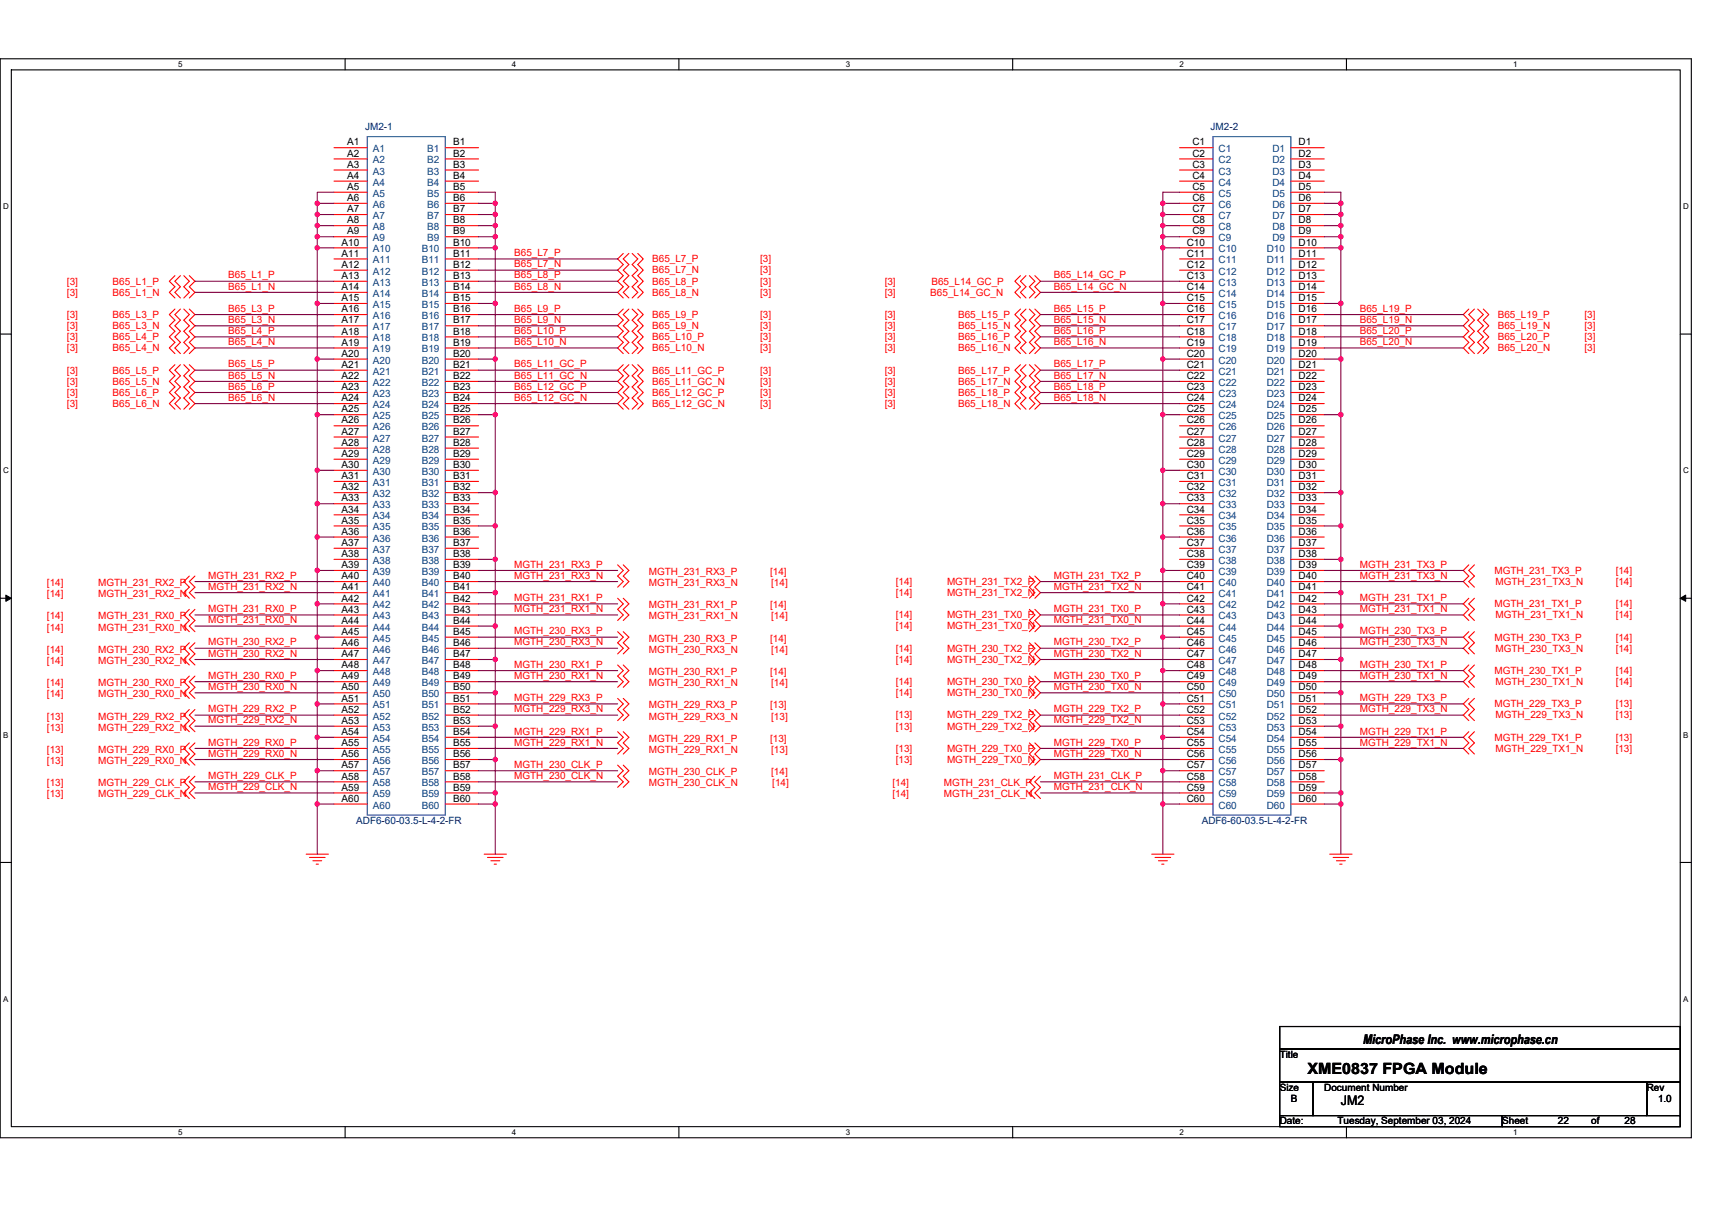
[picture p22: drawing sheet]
<svg xmlns="http://www.w3.org/2000/svg" width="297mm" height="210mm" viewBox="0 0 297 210" stroke-linecap="round" stroke-linejoin="round" font-family="sans-serif">
<defs><g id="words">
<text font-size="2.7" x="226.9" y="186.4">XME0837 FPGA Module</text>
<g font-size="2.3">
<text x="236.5" y="181.1">MicroPhase Inc. www.microphase.cn</text>
<text x="232.6" y="191.8">JM2</text>
</g>
<g font-size="1.7" fill="#000080">
<text x="63.3" y="22.6">JM2-1</text>
<text x="210.1" y="22.6">JM2-2</text>
<text x="61.8" y="143">ADF6-60-03.5-L-4-2-FR</text>
<text x="208.5" y="143">ADF6-60-03.5-L-4-2-FR</text>
</g>
<g font-size="1.7">
<text x="60.2" y="25.2">A1</text>
<text x="60.2" y="27.2">A2</text>
<text x="60.2" y="29.1">A3</text>
<text x="78.6" y="25.2">B1</text>
<text x="78.6" y="27.2">B2</text>
<text x="78.6" y="29.1">B3</text>
<text x="206.9" y="25.2">C1</text>
<text x="206.9" y="27.2">C2</text>
<text x="206.9" y="29.1">C3</text>
<text x="225.3" y="25.2">D1</text>
<text x="225.3" y="27.2">D2</text>
<text x="225.3" y="29.1">D3</text>
<text x="60.2" y="31">A4</text>
<text x="60.2" y="33">A5</text>
<text x="60.2" y="34.9">A6</text>
<text x="78.6" y="31">B4</text>
<text x="78.6" y="33">B5</text>
<text x="78.6" y="34.9">B6</text>
<text x="206.9" y="31">C4</text>
<text x="206.9" y="33">C5</text>
<text x="206.9" y="34.9">C6</text>
<text x="225.3" y="31">D4</text>
<text x="225.3" y="33">D5</text>
<text x="225.3" y="34.9">D6</text>
<text x="60.2" y="36.8">A7</text>
<text x="60.2" y="38.8">A8</text>
<text x="60.2" y="40.7">A9</text>
<text x="78.6" y="36.8">B7</text>
<text x="78.6" y="38.8">B8</text>
<text x="78.6" y="40.7">B9</text>
<text x="206.9" y="36.8">C7</text>
<text x="206.9" y="38.8">C8</text>
<text x="206.9" y="40.7">C9</text>
<text x="225.3" y="36.8">D7</text>
<text x="225.3" y="38.8">D8</text>
<text x="225.3" y="40.7">D9</text>
<text x="59.3" y="42.6">A10</text>
<text x="59.3" y="44.5">A11</text>
<text x="59.3" y="46.5">A12</text>
<text x="78.6" y="42.6">B10</text>
<text x="78.6" y="44.5">B11</text>
<text x="78.6" y="46.5">B12</text>
<text x="205.9" y="42.6">C10</text>
<text x="205.9" y="44.5">C11</text>
<text x="205.9" y="46.5">C12</text>
<text x="225.3" y="42.6">D10</text>
<text x="225.3" y="44.5">D11</text>
<text x="225.3" y="46.5">D12</text>
<text x="59.3" y="48.4">A13</text>
<text x="59.3" y="50.3">A14</text>
<text x="59.3" y="52.3">A15</text>
<text x="78.6" y="48.4">B13</text>
<text x="78.6" y="50.3">B14</text>
<text x="78.6" y="52.3">B15</text>
<text x="205.9" y="48.4">C13</text>
<text x="205.9" y="50.3">C14</text>
<text x="205.9" y="52.3">C15</text>
<text x="225.3" y="48.4">D13</text>
<text x="225.3" y="50.3">D14</text>
<text x="225.3" y="52.3">D15</text>
<text x="59.3" y="54.2">A16</text>
<text x="59.3" y="56.1">A17</text>
<text x="59.3" y="58.1">A18</text>
<text x="59.3" y="60">A19</text>
<text x="78.6" y="54.2">B16</text>
<text x="78.6" y="56.1">B17</text>
<text x="78.6" y="58.1">B18</text>
<text x="78.6" y="60">B19</text>
<text x="205.9" y="54.2">C16</text>
<text x="205.9" y="56.1">C17</text>
<text x="205.9" y="58.1">C18</text>
<text x="205.9" y="60">C19</text>
<text x="225.3" y="54.2">D16</text>
<text x="225.3" y="56.1">D17</text>
<text x="225.3" y="58.1">D18</text>
<text x="225.3" y="60">D19</text>
<text x="59.3" y="61.9">A20</text>
<text x="59.3" y="63.8">A21</text>
<text x="59.3" y="65.8">A22</text>
<text x="78.6" y="61.9">B20</text>
<text x="78.6" y="63.8">B21</text>
<text x="78.6" y="65.8">B22</text>
<text x="205.9" y="61.9">C20</text>
<text x="205.9" y="63.8">C21</text>
<text x="205.9" y="65.8">C22</text>
<text x="225.3" y="61.9">D20</text>
<text x="225.3" y="63.8">D21</text>
<text x="225.3" y="65.8">D22</text>
<text x="59.3" y="67.7">A23</text>
<text x="59.3" y="69.6">A24</text>
<text x="59.3" y="71.6">A25</text>
<text x="78.6" y="67.7">B23</text>
<text x="78.6" y="69.6">B24</text>
<text x="78.6" y="71.6">B25</text>
<text x="205.9" y="67.7">C23</text>
<text x="205.9" y="69.6">C24</text>
<text x="205.9" y="71.6">C25</text>
<text x="225.3" y="67.7">D23</text>
<text x="225.3" y="69.6">D24</text>
<text x="225.3" y="71.6">D25</text>
<text x="59.3" y="73.5">A26</text>
<text x="59.3" y="75.4">A27</text>
<text x="59.3" y="77.4">A28</text>
<text x="78.6" y="73.5">B26</text>
<text x="78.6" y="75.4">B27</text>
<text x="78.6" y="77.4">B28</text>
<text x="205.9" y="73.5">C26</text>
<text x="205.9" y="75.4">C27</text>
<text x="205.9" y="77.4">C28</text>
<text x="225.3" y="73.5">D26</text>
<text x="225.3" y="75.4">D27</text>
<text x="225.3" y="77.4">D28</text>
<text x="59.3" y="79.3">A29</text>
<text x="59.3" y="81.2">A30</text>
<text x="59.3" y="83.1">A31</text>
<text x="78.6" y="79.3">B29</text>
<text x="78.6" y="81.2">B30</text>
<text x="78.6" y="83.1">B31</text>
<text x="205.9" y="79.3">C29</text>
<text x="205.9" y="81.2">C30</text>
<text x="205.9" y="83.1">C31</text>
<text x="225.3" y="79.3">D29</text>
<text x="225.3" y="81.2">D30</text>
<text x="225.3" y="83.1">D31</text>
<text x="59.3" y="85.1">A32</text>
<text x="59.3" y="87">A33</text>
<text x="59.3" y="88.9">A34</text>
<text x="78.6" y="85.1">B32</text>
<text x="78.6" y="87">B33</text>
<text x="78.6" y="88.9">B34</text>
<text x="205.9" y="85.1">C32</text>
<text x="205.9" y="87">C33</text>
<text x="205.9" y="88.9">C34</text>
<text x="225.3" y="85.1">D32</text>
<text x="225.3" y="87">D33</text>
<text x="225.3" y="88.9">D34</text>
<text x="59.3" y="90.9">A35</text>
<text x="59.3" y="92.8">A36</text>
<text x="59.3" y="94.7">A37</text>
<text x="78.6" y="90.9">B35</text>
<text x="78.6" y="92.8">B36</text>
<text x="78.6" y="94.7">B37</text>
<text x="205.9" y="90.9">C35</text>
<text x="205.9" y="92.8">C36</text>
<text x="205.9" y="94.7">C37</text>
<text x="225.3" y="90.9">D35</text>
<text x="225.3" y="92.8">D36</text>
<text x="225.3" y="94.7">D37</text>
<text x="59.3" y="96.7">A38</text>
<text x="59.3" y="98.6">A39</text>
<text x="59.3" y="100.5">A40</text>
<text x="78.6" y="96.7">B38</text>
<text x="78.6" y="98.6">B39</text>
<text x="78.6" y="100.5">B40</text>
<text x="205.9" y="96.7">C38</text>
<text x="205.9" y="98.6">C39</text>
<text x="205.9" y="100.5">C40</text>
<text x="225.3" y="96.7">D38</text>
<text x="225.3" y="98.6">D39</text>
<text x="225.3" y="100.5">D40</text>
<text x="59.3" y="102.4">A41</text>
<text x="59.3" y="104.4">A42</text>
<text x="59.3" y="106.3">A43</text>
<text x="78.6" y="102.4">B41</text>
<text x="78.6" y="104.4">B42</text>
<text x="78.6" y="106.3">B43</text>
<text x="205.9" y="102.4">C41</text>
<text x="205.9" y="104.4">C42</text>
<text x="205.9" y="106.3">C43</text>
<text x="225.3" y="102.4">D41</text>
<text x="225.3" y="104.4">D42</text>
<text x="225.3" y="106.3">D43</text>
<text x="59.3" y="108.2">A44</text>
<text x="59.3" y="110.2">A45</text>
<text x="59.3" y="112.1">A46</text>
<text x="78.6" y="108.2">B44</text>
<text x="78.6" y="110.2">B45</text>
<text x="78.6" y="112.1">B46</text>
<text x="205.9" y="108.2">C44</text>
<text x="205.9" y="110.2">C45</text>
<text x="205.9" y="112.1">C46</text>
<text x="225.3" y="108.2">D44</text>
<text x="225.3" y="110.2">D45</text>
<text x="225.3" y="112.1">D46</text>
<text x="59.3" y="114">A47</text>
<text x="59.3" y="116">A48</text>
<text x="59.3" y="117.9">A49</text>
<text x="59.3" y="119.8">A50</text>
<text x="78.6" y="114">B47</text>
<text x="78.6" y="116">B48</text>
<text x="78.6" y="117.9">B49</text>
<text x="78.6" y="119.8">B50</text>
<text x="205.9" y="114">C47</text>
<text x="205.9" y="116">C48</text>
<text x="205.9" y="117.9">C49</text>
<text x="205.9" y="119.8">C50</text>
<text x="225.3" y="114">D47</text>
<text x="225.3" y="116">D48</text>
<text x="225.3" y="117.9">D49</text>
<text x="225.3" y="119.8">D50</text>
<text x="59.3" y="121.8">A51</text>
<text x="59.3" y="123.7">A52</text>
<text x="59.3" y="125.6">A53</text>
<text x="78.6" y="121.8">B51</text>
<text x="78.6" y="123.7">B52</text>
<text x="78.6" y="125.6">B53</text>
<text x="205.9" y="121.8">C51</text>
<text x="205.9" y="123.7">C52</text>
<text x="205.9" y="125.6">C53</text>
<text x="225.3" y="121.8">D51</text>
<text x="225.3" y="123.7">D52</text>
<text x="225.3" y="125.6">D53</text>
<text x="59.3" y="127.6">A54</text>
<text x="59.3" y="129.5">A55</text>
<text x="59.3" y="131.4">A56</text>
<text x="78.6" y="127.6">B54</text>
<text x="78.6" y="129.5">B55</text>
<text x="78.6" y="131.4">B56</text>
<text x="205.9" y="127.6">C54</text>
<text x="205.9" y="129.5">C55</text>
<text x="205.9" y="131.4">C56</text>
<text x="225.3" y="127.6">D54</text>
<text x="225.3" y="129.5">D55</text>
<text x="225.3" y="131.4">D56</text>
<text x="59.3" y="133.4">A57</text>
<text x="59.3" y="135.3">A58</text>
<text x="59.3" y="137.2">A59</text>
<text x="78.6" y="133.4">B57</text>
<text x="78.6" y="135.3">B58</text>
<text x="78.6" y="137.2">B59</text>
<text x="205.9" y="133.4">C57</text>
<text x="205.9" y="135.3">C58</text>
<text x="205.9" y="137.2">C59</text>
<text x="225.3" y="133.4">D57</text>
<text x="225.3" y="135.3">D58</text>
<text x="225.3" y="137.2">D59</text>
<text x="59.3" y="139.1">A60</text>
<text x="78.6" y="139.1">B60</text>
<text x="205.9" y="139.1">C60</text>
<text x="225.3" y="139.1">D60</text>
<text x="222" y="183.6">Title</text>
<text x="222" y="189.3">Size</text>
<text x="224" y="191.3">B</text>
<text x="229.8" y="189.3">Document Number</text>
<text x="285.7" y="189.3">Rev</text>
<text x="287.7" y="191.3">1.0</text>
<text x="222" y="195.1">Date:</text>
<text x="232.1" y="195.1">Tuesday, September 03, 2024</text>
<text x="260.6" y="195.1">Sheet</text>
<text x="270.3" y="195.1">22</text>
<text x="276.1" y="195.1">of</text>
<text x="281.9" y="195.1">28</text>
</g>
<g font-size="1.7" fill="#004080">
<text x="64.7" y="26.4">A1</text>
<text x="64.7" y="28.4">A2</text>
<text x="74.1" y="26.4">B1</text>
<text x="74.1" y="28.4">B2</text>
<text x="211.4" y="26.4">C1</text>
<text x="211.4" y="28.4">C2</text>
<text x="220.8" y="26.4">D1</text>
<text x="220.8" y="28.4">D2</text>
<text x="64.7" y="30.3">A3</text>
<text x="64.7" y="32.2">A4</text>
<text x="64.7" y="34.1">A5</text>
<text x="74.1" y="30.3">B3</text>
<text x="74.1" y="32.2">B4</text>
<text x="74.1" y="34.1">B5</text>
<text x="211.4" y="30.3">C3</text>
<text x="211.4" y="32.2">C4</text>
<text x="211.4" y="34.1">C5</text>
<text x="220.8" y="30.3">D3</text>
<text x="220.8" y="32.2">D4</text>
<text x="220.8" y="34.1">D5</text>
<text x="64.7" y="36.1">A6</text>
<text x="64.7" y="38">A7</text>
<text x="64.7" y="39.9">A8</text>
<text x="64.7" y="41.9">A9</text>
<text x="74.1" y="36.1">B6</text>
<text x="74.1" y="38">B7</text>
<text x="74.1" y="39.9">B8</text>
<text x="74.1" y="41.9">B9</text>
<text x="211.4" y="36.1">C6</text>
<text x="211.4" y="38">C7</text>
<text x="211.4" y="39.9">C8</text>
<text x="211.4" y="41.9">C9</text>
<text x="220.8" y="36.1">D6</text>
<text x="220.8" y="38">D7</text>
<text x="220.8" y="39.9">D8</text>
<text x="220.8" y="41.9">D9</text>
<text x="64.7" y="43.8">A10</text>
<text x="64.7" y="45.7">A11</text>
<text x="64.7" y="47.7">A12</text>
<text x="73.2" y="43.8">B10</text>
<text x="73.2" y="45.7">B11</text>
<text x="73.2" y="47.7">B12</text>
<text x="211.4" y="43.8">C10</text>
<text x="211.4" y="45.7">C11</text>
<text x="211.4" y="47.7">C12</text>
<text x="219.8" y="43.8">D10</text>
<text x="219.8" y="45.7">D11</text>
<text x="219.8" y="47.7">D12</text>
<text x="64.7" y="49.6">A13</text>
<text x="64.7" y="51.5">A14</text>
<text x="64.7" y="53.4">A15</text>
<text x="73.2" y="49.6">B13</text>
<text x="73.2" y="51.5">B14</text>
<text x="73.2" y="53.4">B15</text>
<text x="211.4" y="49.6">C13</text>
<text x="211.4" y="51.5">C14</text>
<text x="211.4" y="53.4">C15</text>
<text x="219.8" y="49.6">D13</text>
<text x="219.8" y="51.5">D14</text>
<text x="219.8" y="53.4">D15</text>
<text x="64.7" y="55.4">A16</text>
<text x="64.7" y="57.3">A17</text>
<text x="64.7" y="59.2">A18</text>
<text x="73.2" y="55.4">B16</text>
<text x="73.2" y="57.3">B17</text>
<text x="73.2" y="59.2">B18</text>
<text x="211.4" y="55.4">C16</text>
<text x="211.4" y="57.3">C17</text>
<text x="211.4" y="59.2">C18</text>
<text x="219.8" y="55.4">D16</text>
<text x="219.8" y="57.3">D17</text>
<text x="219.8" y="59.2">D18</text>
<text x="64.7" y="61.2">A19</text>
<text x="64.7" y="63.1">A20</text>
<text x="64.7" y="65">A21</text>
<text x="73.2" y="61.2">B19</text>
<text x="73.2" y="63.1">B20</text>
<text x="73.2" y="65">B21</text>
<text x="211.4" y="61.2">C19</text>
<text x="211.4" y="63.1">C20</text>
<text x="211.4" y="65">C21</text>
<text x="219.8" y="61.2">D19</text>
<text x="219.8" y="63.1">D20</text>
<text x="219.8" y="65">D21</text>
<text x="64.7" y="67">A22</text>
<text x="64.7" y="68.9">A23</text>
<text x="64.7" y="70.8">A24</text>
<text x="73.2" y="67">B22</text>
<text x="73.2" y="68.9">B23</text>
<text x="73.2" y="70.8">B24</text>
<text x="211.4" y="67">C22</text>
<text x="211.4" y="68.9">C23</text>
<text x="211.4" y="70.8">C24</text>
<text x="219.8" y="67">D22</text>
<text x="219.8" y="68.9">D23</text>
<text x="219.8" y="70.8">D24</text>
<text x="64.7" y="72.7">A25</text>
<text x="64.7" y="74.7">A26</text>
<text x="64.7" y="76.6">A27</text>
<text x="73.2" y="72.7">B25</text>
<text x="73.2" y="74.7">B26</text>
<text x="73.2" y="76.6">B27</text>
<text x="211.4" y="72.7">C25</text>
<text x="211.4" y="74.7">C26</text>
<text x="211.4" y="76.6">C27</text>
<text x="219.8" y="72.7">D25</text>
<text x="219.8" y="74.7">D26</text>
<text x="219.8" y="76.6">D27</text>
<text x="64.7" y="78.5">A28</text>
<text x="64.7" y="80.5">A29</text>
<text x="64.7" y="82.4">A30</text>
<text x="73.2" y="78.5">B28</text>
<text x="73.2" y="80.5">B29</text>
<text x="73.2" y="82.4">B30</text>
<text x="211.4" y="78.5">C28</text>
<text x="211.4" y="80.5">C29</text>
<text x="211.4" y="82.4">C30</text>
<text x="219.8" y="78.5">D28</text>
<text x="219.8" y="80.5">D29</text>
<text x="219.8" y="82.4">D30</text>
<text x="64.7" y="84.3">A31</text>
<text x="64.7" y="86.3">A32</text>
<text x="64.7" y="88.2">A33</text>
<text x="73.2" y="84.3">B31</text>
<text x="73.2" y="86.3">B32</text>
<text x="73.2" y="88.2">B33</text>
<text x="211.4" y="84.3">C31</text>
<text x="211.4" y="86.3">C32</text>
<text x="211.4" y="88.2">C33</text>
<text x="219.8" y="84.3">D31</text>
<text x="219.8" y="86.3">D32</text>
<text x="219.8" y="88.2">D33</text>
<text x="64.7" y="90.1">A34</text>
<text x="64.7" y="92.1">A35</text>
<text x="64.7" y="94">A36</text>
<text x="64.7" y="95.9">A37</text>
<text x="73.2" y="90.1">B34</text>
<text x="73.2" y="92.1">B35</text>
<text x="73.2" y="94">B36</text>
<text x="73.2" y="95.9">B37</text>
<text x="211.4" y="90.1">C34</text>
<text x="211.4" y="92.1">C35</text>
<text x="211.4" y="94">C36</text>
<text x="211.4" y="95.9">C37</text>
<text x="219.8" y="90.1">D34</text>
<text x="219.8" y="92.1">D35</text>
<text x="219.8" y="94">D36</text>
<text x="219.8" y="95.9">D37</text>
<text x="64.7" y="97.9">A38</text>
<text x="64.7" y="99.8">A39</text>
<text x="64.7" y="101.7">A40</text>
<text x="73.2" y="97.9">B38</text>
<text x="73.2" y="99.8">B39</text>
<text x="73.2" y="101.7">B40</text>
<text x="211.4" y="97.9">C38</text>
<text x="211.4" y="99.8">C39</text>
<text x="211.4" y="101.7">C40</text>
<text x="219.8" y="97.9">D38</text>
<text x="219.8" y="99.8">D39</text>
<text x="219.8" y="101.7">D40</text>
<text x="64.7" y="103.6">A41</text>
<text x="64.7" y="105.6">A42</text>
<text x="64.7" y="107.5">A43</text>
<text x="73.2" y="103.6">B41</text>
<text x="73.2" y="105.6">B42</text>
<text x="73.2" y="107.5">B43</text>
<text x="211.4" y="103.6">C41</text>
<text x="211.4" y="105.6">C42</text>
<text x="211.4" y="107.5">C43</text>
<text x="219.8" y="103.6">D41</text>
<text x="219.8" y="105.6">D42</text>
<text x="219.8" y="107.5">D43</text>
<text x="64.7" y="109.4">A44</text>
<text x="64.7" y="111.4">A45</text>
<text x="64.7" y="113.3">A46</text>
<text x="73.2" y="109.4">B44</text>
<text x="73.2" y="111.4">B45</text>
<text x="73.2" y="113.3">B46</text>
<text x="211.4" y="109.4">C44</text>
<text x="211.4" y="111.4">C45</text>
<text x="211.4" y="113.3">C46</text>
<text x="219.8" y="109.4">D44</text>
<text x="219.8" y="111.4">D45</text>
<text x="219.8" y="113.3">D46</text>
<text x="64.7" y="115.2">A47</text>
<text x="64.7" y="117.2">A48</text>
<text x="64.7" y="119.1">A49</text>
<text x="73.2" y="115.2">B47</text>
<text x="73.2" y="117.2">B48</text>
<text x="73.2" y="119.1">B49</text>
<text x="211.4" y="115.2">C47</text>
<text x="211.4" y="117.2">C48</text>
<text x="211.4" y="119.1">C49</text>
<text x="219.8" y="115.2">D47</text>
<text x="219.8" y="117.2">D48</text>
<text x="219.8" y="119.1">D49</text>
<text x="64.7" y="121">A50</text>
<text x="64.7" y="122.9">A51</text>
<text x="64.7" y="124.9">A52</text>
<text x="73.2" y="121">B50</text>
<text x="73.2" y="122.9">B51</text>
<text x="73.2" y="124.9">B52</text>
<text x="211.4" y="121">C50</text>
<text x="211.4" y="122.9">C51</text>
<text x="211.4" y="124.9">C52</text>
<text x="219.8" y="121">D50</text>
<text x="219.8" y="122.9">D51</text>
<text x="219.8" y="124.9">D52</text>
<text x="64.7" y="126.8">A53</text>
<text x="64.7" y="128.7">A54</text>
<text x="64.7" y="130.7">A55</text>
<text x="73.2" y="126.8">B53</text>
<text x="73.2" y="128.7">B54</text>
<text x="73.2" y="130.7">B55</text>
<text x="211.4" y="126.8">C53</text>
<text x="211.4" y="128.7">C54</text>
<text x="211.4" y="130.7">C55</text>
<text x="219.8" y="126.8">D53</text>
<text x="219.8" y="128.7">D54</text>
<text x="219.8" y="130.7">D55</text>
<text x="64.7" y="132.6">A56</text>
<text x="64.7" y="134.5">A57</text>
<text x="64.7" y="136.5">A58</text>
<text x="73.2" y="132.6">B56</text>
<text x="73.2" y="134.5">B57</text>
<text x="73.2" y="136.5">B58</text>
<text x="211.4" y="132.6">C56</text>
<text x="211.4" y="134.5">C57</text>
<text x="211.4" y="136.5">C58</text>
<text x="219.8" y="132.6">D56</text>
<text x="219.8" y="134.5">D57</text>
<text x="219.8" y="136.5">D58</text>
<text x="64.7" y="138.4">A59</text>
<text x="64.7" y="140.3">A60</text>
<text x="73.2" y="138.4">B59</text>
<text x="73.2" y="140.3">B60</text>
<text x="211.4" y="138.4">C59</text>
<text x="211.4" y="140.3">C60</text>
<text x="219.8" y="138.4">D59</text>
<text x="219.8" y="140.3">D60</text>
</g>
<g font-size="1.7" fill="#f00">
<text x="89.2" y="44.4">B65_L7_P</text>
<text x="89.2" y="46.4">B65_L7_N</text>
<text x="113.2" y="47.5">B65_L7_N</text>
<text x="113.2" y="45.5">B65_L7_P</text>
<text x="131.9" y="47.5">[3]</text>
<text x="131.9" y="45.5">[3]</text>
<text x="11.6" y="49.4">[3]</text>
<text x="11.6" y="51.3">[3]</text>
<text x="19.5" y="49.4">B65_L1_P</text>
<text x="19.5" y="51.3">B65_L1_N</text>
<text x="39.6" y="48.3">B65_L1_P</text>
<text x="39.6" y="50.2">B65_L1_N</text>
<text x="89.2" y="48.3">B65_L8_P</text>
<text x="89.2" y="50.2">B65_L8_N</text>
<text x="113.2" y="51.3">B65_L8_N</text>
<text x="113.2" y="49.4">B65_L8_P</text>
<text x="131.9" y="51.3">[3]</text>
<text x="131.9" y="49.4">[3]</text>
<text x="153.5" y="51.3">[3]</text>
<text x="153.5" y="49.4">[3]</text>
<text x="161.4" y="51.3">B65_L14_GC_N</text>
<text x="161.6" y="49.4">B65_L14_GC_P</text>
<text x="182.8" y="48.3">B65_L14_GC_P</text>
<text x="182.8" y="50.2">B65_L14_GC_N</text>
<text x="11.6" y="55.2">[3]</text>
<text x="11.6" y="57.1">[3]</text>
<text x="11.6" y="59">[3]</text>
<text x="19.5" y="55.2">B65_L3_P</text>
<text x="19.5" y="57.1">B65_L3_N</text>
<text x="19.5" y="59">B65_L4_P</text>
<text x="39.6" y="54.1">B65_L3_P</text>
<text x="39.6" y="56">B65_L3_N</text>
<text x="39.6" y="58">B65_L4_P</text>
<text x="39.6" y="59.9">B65_L4_N</text>
<text x="89.2" y="54.1">B65_L9_P</text>
<text x="89.2" y="56">B65_L9_N</text>
<text x="89.2" y="58">B65_L10_P</text>
<text x="89.2" y="59.9">B65_L10_N</text>
<text x="113.2" y="55.2">B65_L9_P</text>
<text x="113.2" y="59">B65_L10_P</text>
<text x="113.2" y="57.1">B65_L9_N</text>
<text x="131.9" y="59">[3]</text>
<text x="131.9" y="57.1">[3]</text>
<text x="131.9" y="55.2">[3]</text>
<text x="153.5" y="55.2">[3]</text>
<text x="153.5" y="57.1">[3]</text>
<text x="153.5" y="59">[3]</text>
<text x="166.2" y="55.2">B65_L15_P</text>
<text x="166.2" y="57.1">B65_L15_N</text>
<text x="166.2" y="59">B65_L16_P</text>
<text x="182.8" y="54.1">B65_L15_P</text>
<text x="182.8" y="56">B65_L15_N</text>
<text x="182.8" y="58">B65_L16_P</text>
<text x="182.8" y="59.9">B65_L16_N</text>
<text x="235.9" y="54.1">B65_L19_P</text>
<text x="235.9" y="56">B65_L19_N</text>
<text x="235.9" y="58">B65_L20_P</text>
<text x="235.9" y="59.9">B65_L20_N</text>
<text x="259.9" y="55.2">B65_L19_P</text>
<text x="259.9" y="57.1">B65_L19_N</text>
<text x="259.9" y="59">B65_L20_P</text>
<text x="274.9" y="57.1">[3]</text>
<text x="274.9" y="55.2">[3]</text>
<text x="274.9" y="59">[3]</text>
<text x="11.6" y="61">[3]</text>
<text x="11.6" y="64.8">[3]</text>
<text x="19.5" y="61">B65_L4_N</text>
<text x="19.5" y="64.8">B65_L5_P</text>
<text x="39.6" y="63.8">B65_L5_P</text>
<text x="39.6" y="65.7">B65_L5_N</text>
<text x="89.2" y="63.8">B65_L11_GC_P</text>
<text x="89.2" y="65.7">B65_L11_GC_N</text>
<text x="113.2" y="61">B65_L10_N</text>
<text x="113.2" y="64.8">B65_L11_GC_P</text>
<text x="131.9" y="61">[3]</text>
<text x="131.9" y="64.8">[3]</text>
<text x="153.5" y="61">[3]</text>
<text x="153.5" y="64.8">[3]</text>
<text x="166.2" y="61">B65_L16_N</text>
<text x="166.2" y="64.8">B65_L17_P</text>
<text x="182.8" y="63.8">B65_L17_P</text>
<text x="182.8" y="65.7">B65_L17_N</text>
<text x="259.9" y="61">B65_L20_N</text>
<text x="274.9" y="61">[3]</text>
<text x="11.6" y="66.8">[3]</text>
<text x="11.6" y="68.7">[3]</text>
<text x="11.6" y="70.6">[3]</text>
<text x="19.5" y="66.8">B65_L5_N</text>
<text x="19.5" y="68.7">B65_L6_P</text>
<text x="19.5" y="70.6">B65_L6_N</text>
<text x="39.6" y="67.6">B65_L6_P</text>
<text x="39.6" y="69.6">B65_L6_N</text>
<text x="89.2" y="67.6">B65_L12_GC_P</text>
<text x="89.2" y="69.6">B65_L12_GC_N</text>
<text x="113.2" y="68.7">B65_L12_GC_P</text>
<text x="113.2" y="66.8">B65_L11_GC_N</text>
<text x="113.2" y="70.6">B65_L12_GC_N</text>
<text x="131.9" y="66.8">[3]</text>
<text x="131.9" y="70.6">[3]</text>
<text x="131.9" y="68.7">[3]</text>
<text x="153.5" y="66.8">[3]</text>
<text x="153.5" y="68.7">[3]</text>
<text x="153.5" y="70.6">[3]</text>
<text x="166.2" y="66.8">B65_L17_N</text>
<text x="166.2" y="68.7">B65_L18_P</text>
<text x="166.2" y="70.6">B65_L18_N</text>
<text x="182.8" y="67.6">B65_L18_P</text>
<text x="182.8" y="69.6">B65_L18_N</text>
<text x="8.1" y="101.7">[14]</text>
<text x="17" y="101.7">MGTH_231_RX2_P</text>
<text x="36.1" y="100.4">MGTH_231_RX2_P</text>
<text x="89.2" y="98.5">MGTH_231_RX3_P</text>
<text x="89.2" y="100.4">MGTH_231_RX3_N</text>
<text x="112.6" y="99.8">MGTH_231_RX3_P</text>
<text x="112.6" y="101.7">MGTH_231_RX3_N</text>
<text x="133.6" y="99.8">[14]</text>
<text x="133.8" y="101.7">[14]</text>
<text x="155.4" y="101.5">[14]</text>
<text x="164.3" y="101.5">MGTH_231_TX2_P</text>
<text x="182.8" y="100.4">MGTH_231_TX2_P</text>
<text x="235.9" y="100.4">MGTH_231_TX3_N</text>
<text x="235.9" y="98.5">MGTH_231_TX3_P</text>
<text x="259.3" y="99.6">MGTH_231_TX3_P</text>
<text x="259.5" y="101.5">MGTH_231_TX3_N</text>
<text x="280.3" y="101.5">[14]</text>
<text x="280.3" y="99.6">[14]</text>
<text x="8.1" y="103.6">[14]</text>
<text x="8.1" y="107.5">[14]</text>
<text x="17" y="103.6">MGTH_231_RX2_N</text>
<text x="17" y="107.5">MGTH_231_RX0_P</text>
<text x="36.1" y="102.4">MGTH_231_RX2_N</text>
<text x="36.1" y="106.2">MGTH_231_RX0_P</text>
<text x="89.2" y="104.3">MGTH_231_RX1_P</text>
<text x="89.2" y="106.2">MGTH_231_RX1_N</text>
<text x="112.6" y="105.6">MGTH_231_RX1_P</text>
<text x="112.6" y="107.5">MGTH_231_RX1_N</text>
<text x="133.6" y="105.6">[14]</text>
<text x="133.8" y="107.5">[14]</text>
<text x="155.4" y="103.4">[14]</text>
<text x="155.4" y="107.3">[14]</text>
<text x="164.3" y="103.4">MGTH_231_TX2_N</text>
<text x="164.3" y="107.3">MGTH_231_TX0_P</text>
<text x="182.8" y="102.4">MGTH_231_TX2_N</text>
<text x="182.8" y="106.2">MGTH_231_TX0_P</text>
<text x="235.9" y="104.3">MGTH_231_TX1_P</text>
<text x="235.9" y="106.2">MGTH_231_TX1_N</text>
<text x="259.3" y="105.4">MGTH_231_TX1_P</text>
<text x="259.5" y="107.3">MGTH_231_TX1_N</text>
<text x="280.3" y="107.3">[14]</text>
<text x="280.3" y="105.4">[14]</text>
<text x="8.1" y="109.4">[14]</text>
<text x="8.1" y="113.3">[14]</text>
<text x="17" y="109.4">MGTH_231_RX0_N</text>
<text x="17" y="113.3">MGTH_230_RX2_P</text>
<text x="36.1" y="112">MGTH_230_RX2_P</text>
<text x="36.1" y="114">MGTH_230_RX2_N</text>
<text x="36.1" y="108.2">MGTH_231_RX0_N</text>
<text x="89.2" y="110.1">MGTH_230_RX3_P</text>
<text x="89.2" y="112">MGTH_230_RX3_N</text>
<text x="112.6" y="111.4">MGTH_230_RX3_P</text>
<text x="112.6" y="113.3">MGTH_230_RX3_N</text>
<text x="133.6" y="111.4">[14]</text>
<text x="133.8" y="113.3">[14]</text>
<text x="155.4" y="113.1">[14]</text>
<text x="155.4" y="109.2">[14]</text>
<text x="164.3" y="113.1">MGTH_230_TX2_P</text>
<text x="164.3" y="109.2">MGTH_231_TX0_N</text>
<text x="182.8" y="108.2">MGTH_231_TX0_N</text>
<text x="182.8" y="112">MGTH_230_TX2_P</text>
<text x="182.8" y="114">MGTH_230_TX2_N</text>
<text x="235.9" y="110.1">MGTH_230_TX3_P</text>
<text x="235.9" y="112">MGTH_230_TX3_N</text>
<text x="259.3" y="111.2">MGTH_230_TX3_P</text>
<text x="259.5" y="113.1">MGTH_230_TX3_N</text>
<text x="280.3" y="113.1">[14]</text>
<text x="280.3" y="111.2">[14]</text>
<text x="8.1" y="115.2">[14]</text>
<text x="8.1" y="119.1">[14]</text>
<text x="17" y="115.2">MGTH_230_RX2_N</text>
<text x="17" y="119.1">MGTH_230_RX0_P</text>
<text x="36.1" y="117.8">MGTH_230_RX0_P</text>
<text x="36.1" y="119.7">MGTH_230_RX0_N</text>
<text x="89.2" y="115.9">MGTH_230_RX1_P</text>
<text x="89.2" y="117.8">MGTH_230_RX1_N</text>
<text x="112.6" y="117.1">MGTH_230_RX1_P</text>
<text x="112.6" y="119.1">MGTH_230_RX1_N</text>
<text x="133.6" y="117.1">[14]</text>
<text x="133.8" y="119.1">[14]</text>
<text x="155.4" y="115">[14]</text>
<text x="155.4" y="118.9">[14]</text>
<text x="164.3" y="115">MGTH_230_TX2_N</text>
<text x="164.3" y="118.9">MGTH_230_TX0_P</text>
<text x="182.8" y="117.8">MGTH_230_TX0_P</text>
<text x="182.8" y="119.7">MGTH_230_TX0_N</text>
<text x="235.9" y="115.9">MGTH_230_TX1_P</text>
<text x="235.9" y="117.8">MGTH_230_TX1_N</text>
<text x="259.3" y="116.9">MGTH_230_TX1_P</text>
<text x="259.5" y="118.9">MGTH_230_TX1_N</text>
<text x="280.3" y="118.9">[14]</text>
<text x="280.3" y="116.9">[14]</text>
<text x="8.1" y="121">[14]</text>
<text x="8.1" y="124.9">[13]</text>
<text x="17" y="121">MGTH_230_RX0_N</text>
<text x="17" y="124.9">MGTH_229_RX2_P</text>
<text x="36.1" y="123.6">MGTH_229_RX2_P</text>
<text x="36.1" y="125.5">MGTH_229_RX2_N</text>
<text x="89.2" y="121.7">MGTH_229_RX3_P</text>
<text x="89.2" y="123.6">MGTH_229_RX3_N</text>
<text x="112.6" y="122.9">MGTH_229_RX3_P</text>
<text x="112.6" y="124.9">MGTH_229_RX3_N</text>
<text x="133.6" y="122.9">[13]</text>
<text x="133.8" y="124.9">[13]</text>
<text x="155.4" y="124.7">[13]</text>
<text x="155.4" y="120.8">[14]</text>
<text x="164.3" y="124.7">MGTH_229_TX2_P</text>
<text x="164.3" y="120.8">MGTH_230_TX0_N</text>
<text x="182.8" y="123.6">MGTH_229_TX2_P</text>
<text x="182.8" y="125.5">MGTH_229_TX2_N</text>
<text x="235.9" y="121.7">MGTH_229_TX3_P</text>
<text x="235.9" y="123.6">MGTH_229_TX3_N</text>
<text x="259.3" y="122.7">MGTH_229_TX3_P</text>
<text x="259.5" y="124.7">MGTH_229_TX3_N</text>
<text x="280.3" y="124.7">[13]</text>
<text x="280.3" y="122.7">[13]</text>
<text x="8.1" y="126.8">[13]</text>
<text x="8.1" y="130.7">[13]</text>
<text x="17" y="126.8">MGTH_229_RX2_N</text>
<text x="17" y="130.7">MGTH_229_RX0_P</text>
<text x="36.1" y="129.4">MGTH_229_RX0_P</text>
<text x="36.1" y="131.3">MGTH_229_RX0_N</text>
<text x="89.2" y="127.5">MGTH_229_RX1_P</text>
<text x="89.2" y="129.4">MGTH_229_RX1_N</text>
<text x="112.6" y="128.7">MGTH_229_RX1_P</text>
<text x="112.6" y="130.7">MGTH_229_RX1_N</text>
<text x="133.6" y="128.7">[13]</text>
<text x="133.8" y="130.7">[13]</text>
<text x="155.4" y="126.6">[13]</text>
<text x="155.4" y="130.5">[13]</text>
<text x="164.3" y="126.6">MGTH_229_TX2_N</text>
<text x="164.3" y="130.5">MGTH_229_TX0_P</text>
<text x="182.8" y="129.4">MGTH_229_TX0_P</text>
<text x="182.8" y="131.3">MGTH_229_TX0_N</text>
<text x="235.9" y="127.5">MGTH_229_TX1_P</text>
<text x="235.9" y="129.4">MGTH_229_TX1_N</text>
<text x="259.3" y="128.5">MGTH_229_TX1_P</text>
<text x="259.5" y="130.5">MGTH_229_TX1_N</text>
<text x="280.3" y="130.5">[13]</text>
<text x="280.3" y="128.5">[13]</text>
<text x="8.1" y="132.6">[13]</text>
<text x="8.1" y="136.4">[13]</text>
<text x="17" y="132.6">MGTH_229_RX0_N</text>
<text x="17" y="136.4">MGTH_229_CLK_P</text>
<text x="36.1" y="135.2">MGTH_229_CLK_P</text>
<text x="36.1" y="137.1">MGTH_229_CLK_N</text>
<text x="89.2" y="133.3">MGTH_230_CLK_P</text>
<text x="89.2" y="135.2">MGTH_230_CLK_N</text>
<text x="112.6" y="134.5">MGTH_230_CLK_P</text>
<text x="112.6" y="136.4">MGTH_230_CLK_N</text>
<text x="133.8" y="134.5">[14]</text>
<text x="134" y="136.4">[14]</text>
<text x="154.9" y="136.4">[14]</text>
<text x="155.4" y="132.4">[13]</text>
<text x="163.7" y="136.4">MGTH_231_CLK_P</text>
<text x="164.3" y="132.4">MGTH_229_TX0_N</text>
<text x="182.8" y="135.2">MGTH_231_CLK_P</text>
<text x="182.8" y="137.1">MGTH_231_CLK_N</text>
<text x="8.1" y="138.4">[13]</text>
<text x="17" y="138.4">MGTH_229_CLK_N</text>
<text x="154.9" y="138.4">[14]</text>
<text x="163.7" y="138.4">MGTH_231_CLK_N</text>
</g>
<g font-size="1.4">
<text x="30.9" y="11.7">5</text>
<text x="88.8" y="11.7">4</text>
<text x="146.7" y="11.7">3</text>
<text x="204.7" y="11.7">2</text>
<text x="262.6" y="11.7">1</text>
<text x=".5" y="36.3">D</text>
<text x="292" y="36.3">D</text>
<text x=".5" y="82.1">C</text>
<text x="292" y="82.1">C</text>
<text x=".5" y="128">B</text>
<text x="292" y="128">B</text>
<text x=".5" y="173.8">A</text>
<text x="292" y="173.8">A</text>
<text x="30.9" y="197">5</text>
<text x="88.8" y="197">4</text>
<text x="146.7" y="197">3</text>
<text x="204.7" y="197">2</text>
<text x="262.6" y="197">1</text>
</g>
</g></defs>
<path d="M0 10.2h293.5v187.2h-293.5zM2 12.1h289.5v183.4h-289.5z" fill="none" stroke="#000" stroke-width=".19"/>
<g fill="#fff">
<path d="M30.9 10.4h.8v1.6h-.8z"/>
<path d="M30.9 195.7h.8v1.6h-.8z"/>
</g>
<path d="M59.9 10.2v1.9M59.9 195.5v1.9" fill="none" stroke="#000" stroke-width=".19"/>
<g fill="#fff">
<path d="M88.8 10.4h.8v1.6h-.8z"/>
<path d="M88.8 195.7h.8v1.6h-.8z"/>
</g>
<path d="M117.8 10.2v1.9M117.8 195.5v1.9" fill="none" stroke="#000" stroke-width=".19"/>
<g fill="#fff">
<path d="M146.7 10.4h.8v1.6h-.8z"/>
<path d="M146.7 195.7h.8v1.6h-.8z"/>
</g>
<path d="M175.7 10.2v1.9M175.7 195.5v1.9" fill="none" stroke="#000" stroke-width=".19"/>
<g fill="#fff">
<path d="M204.7 10.4h.7v1.6h-.7z"/>
<path d="M204.7 195.7h.7v1.6h-.7z"/>
</g>
<path d="M233.6 10.2v1.9M233.6 195.5v1.9" fill="none" stroke="#000" stroke-width=".19"/>
<g fill="#fff">
<path d="M262.6 10.4h.7v1.6h-.7z"/>
<path d="M262.6 195.7h.7v1.6h-.7z"/>
<path d="M.5 35.1h1v1.5h-1z"/>
<path d="M292 35.1h1v1.5h-1z"/>
<path d="M.5 80.9h1v1.5h-1z"/>
<path d="M292 80.9h1v1.5h-1z"/>
</g>
<path d="M0 58h2M291.5 58h2" fill="none" stroke="#000" stroke-width=".19"/>
<g fill="#fff">
<path d="M.5 126.7h.9v1.6h-.9z"/>
<path d="M292 126.7h.9v1.6h-.9z"/>
</g>
<path d="M0 103.8h2M291.5 103.8h2" fill="none" stroke="#000" stroke-width=".19"/>
<path d="M1 103.3l1 .5-1 .6zM291.5 103.8l1-.5v1.1z" fill="#000" stroke="#000" stroke-width=".17"/>
<g fill="#fff">
<path d="M.5 172.6h.9v1.5h-.9z"/>
<path d="M292 172.6h.9v1.5h-.9z"/>
</g>
<path d="M0 149.7h2M291.5 149.7h2M222 178.1h69.5v3.9h-69.5zM222 182h69.5v5.8h-69.5zM222 187.8h5.8v5.8h-5.8zM222 193.6h38.6v1.9h-38.6zM227.8 187.8h57.9v5.8h-57.9zM260.6 193.6h30.9v1.9h-30.9zM285.7 187.8h5.8v5.8h-5.8z" fill="none" stroke="#000" stroke-width=".19"/>
<g fill="none" stroke="#f00" stroke-width=".19">
<path d="M58 25.6h5.7M58 27.6h5.7M58 29.5h5.7M58 31.4h5.7M58 33.4h5.7M58 35.3h5.7M58 37.2h5.7M58 39.2h5.7M77.3 25.6h5.7M77.3 27.6h5.7M77.3 29.5h5.7M77.3 31.4h5.7"/>
<path d="M77.3 33.4h5.7M77.3 35.3h5.7M77.3 37.2h5.7M77.3 39.2h5.7M204.7 25.6h5.8M204.7 27.6h5.8M204.7 29.5h5.8M204.7 31.4h5.8M204.7 33.4h5.8M204.7 35.3h5.8M204.7 37.2h5.8M204.7 39.2h5.8"/>
<path d="M224 25.6h5.8M224 27.6h5.8M224 29.5h5.8M224 31.4h5.8M224 33.4h5.8M224 35.3h5.8M224 37.2h5.8M224 39.2h5.8M30.3 53.6l-.9 1 .9 1-.9 .9 .9 1-.9 1 .9 .9-.9 1 .9 1M30.3 47.8l-.9 1 .9 1-.9 .9 .9 1M31.3 53.6l-1 1 1 1-1 .9 1 1-1 1 1 .9-1 1 1 1M31.3 47.8l-1 1 1 1-1 .9 1 1"/>
<path d="M31.9 53.6l.9 1-.9 1 .9 .9-.9 1 .9 1-.9 .9 .9 1-.9 1M31.9 47.8l.9 1-.9 1 .9 .9-.9 1M32.8 53.6l1 1-1 1 1 .9-1 1 1 1-1 .9 1 1-1 1M32.8 47.8l1 1-1 1 1 .9-1 1M58 41.1h5.7M58 43h5.7M58 44.9h5.7M58 46.9h5.7M58 48.8h5.7M58 50.7h5.7M58 52.7h5.7M58 54.6h5.7"/>
<path d="M58 56.5h5.7M58 58.5h5.7M77.3 41.1h5.7M77.3 43h5.7M77.3 44.9h5.7M77.3 46.9h5.7M77.3 48.8h5.7M77.3 50.7h5.7M77.3 52.7h5.7M77.3 54.6h5.7M77.3 56.5h5.7M77.3 58.5h5.7"/>
<path d="M108.1 44l-.9 .9 .9 1-.9 1 .9 .9-.9 1 .9 1-.9 .9 .9 1M108.1 53.6l-.9 1 .9 1-.9 .9 .9 1-.9 1 .9 .9-.9 1 .9 1M109.1 44l-1 .9 1 1-1 1 1 .9-1 1 1 1-1 .9 1 1M109.1 53.6l-1 1 1 1-1 .9 1 1-1 1 1 .9-1 1 1 1M109.7 44l1 .9-1 1 1 1-1 .9 1 1-1 1 1 .9-1 1M109.7 53.6l1 1-1 1 1 .9-1 1 1 1-1 .9 1 1-1 1M110.7 44l.9 .9-.9 1 .9 1-.9 .9 .9 1-.9 1 .9 .9-.9 1M110.7 53.6l.9 1-.9 1 .9 .9-.9 1 .9 1-.9 .9 .9 1-.9 1M177.1 53.6l-1 1 1 1-1 .9 1 1-1 1 1 .9-1 1 1 1M177.1 47.8l-1 1 1 1-1 .9 1 1M178 53.6l-.9 1 .9 1-.9 .9 .9 1-.9 1 .9 .9-.9 1 .9 1M178 47.8l-.9 1 .9 1-.9 .9 .9 1"/>
<path d="M178.6 53.6l1 1-1 1 1 .9-1 1 1 1-1 .9 1 1-1 1M178.6 47.8l1 1-1 1 1 .9-1 1M179.6 53.6l.9 1-.9 1 .9 .9-.9 1 .9 1-.9 .9 .9 1-.9 1M179.6 47.8l.9 1-.9 1 .9 .9-.9 1M204.7 41.1h5.8M204.7 43h5.8M204.7 44.9h5.8M204.7 46.9h5.8M204.7 48.8h5.8M204.7 50.7h5.8M204.7 52.7h5.8M204.7 54.6h5.8"/>
<path d="M204.7 56.5h5.8M204.7 58.5h5.8M224 41.1h5.8M224 43h5.8M224 44.9h5.8M224 46.9h5.8M224 48.8h5.8M224 50.7h5.8M224 52.7h5.8M224 54.6h5.8M224 56.5h5.8M224 58.5h5.8"/>
<path d="M254.8 53.6l-.9 1 .9 1-.9 .9 .9 1-.9 1 .9 .9-.9 1 .9 1M255.8 53.6l-1 1 1 1-1 .9 1 1-1 1 1 .9-1 1 1 1M256.4 53.6l1 1-1 1 1 .9-1 1 1 1-1 .9 1 1-1 1M257.4 53.6l.9 1-.9 1 .9 .9-.9 1 .9 1-.9 .9 .9 1-.9 1M30.3 63.3l-.9 .9 .9 1-.9 1 .9 .9-.9 1 .9 1-.9 .9 .9 1M31.3 63.3l-1 .9 1 1-1 1 1 .9-1 1 1 1-1 .9 1 1M31.9 63.3l.9 .9-.9 1 .9 1-.9 .9 .9 1-.9 1 .9 .9-.9 1M32.8 63.3l1 .9-1 1 1 1-1 .9 1 1-1 1 1 .9-1 1M58 60.4h5.7M58 62.3h5.7M58 64.2h5.7M58 66.2h5.7"/>
<path d="M58 68.1h5.7M58 70h5.7M58 72h5.7M58 73.9h5.7M58 75.8h5.7M58 77.8h5.7M58 79.7h5.7M77.3 60.4h5.7M77.3 62.3h5.7M77.3 64.2h5.7M77.3 66.2h5.7M77.3 68.1h5.7"/>
<path d="M77.3 70h5.7M77.3 72h5.7M77.3 73.9h5.7M77.3 75.8h5.7M77.3 77.8h5.7M77.3 79.7h5.7M108.1 63.3l-.9 .9 .9 1-.9 1 .9 .9-.9 1 .9 1-.9 .9 .9 1M109.1 63.3l-1 .9 1 1-1 1 1 .9-1 1 1 1-1 .9 1 1M109.7 63.3l1 .9-1 1 1 1-1 .9 1 1-1 1 1 .9-1 1M110.7 63.3l.9 .9-.9 1 .9 1-.9 .9 .9 1-.9 1 .9 .9-.9 1M177.1 63.3l-1 .9 1 1-1 1 1 .9-1 1 1 1-1 .9 1 1M178 63.3l-.9 .9 .9 1-.9 1 .9 .9-.9 1 .9 1-.9 .9 .9 1"/>
<path d="M178.6 63.3l1 .9-1 1 1 1-1 .9 1 1-1 1 1 .9-1 1M179.6 63.3l.9 .9-.9 1 .9 1-.9 .9 .9 1-.9 1 .9 .9-.9 1M204.7 60.4h5.8M204.7 62.3h5.8M204.7 64.2h5.8M204.7 66.2h5.8M204.7 68.1h5.8M204.7 70h5.8M204.7 72h5.8M204.7 73.9h5.8M204.7 75.8h5.8M204.7 77.8h5.8"/>
<path d="M204.7 79.7h5.8M224 60.4h5.8M224 62.3h5.8M224 64.2h5.8M224 66.2h5.8M224 68.1h5.8M224 70h5.8M224 72h5.8M224 73.9h5.8M224 75.8h5.8M224 77.8h5.8M224 79.7h5.8"/>
<path d="M32.8 100l-.9 .9 .9 1-.9 .9 .9 1M33.8 100l-1 .9 1 1-1 .9 1 1M58 81.6h5.7M58 83.5h5.7M58 85.5h5.7M58 87.4h5.7M58 89.3h5.7M58 91.3h5.7M58 93.2h5.7M58 95.1h5.7M58 97.1h5.7M58 99h5.7"/>
<path d="M77.3 81.6h5.7M77.3 83.5h5.7M77.3 85.5h5.7M77.3 87.4h5.7M77.3 89.3h5.7M77.3 91.3h5.7M77.3 93.2h5.7M77.3 95.1h5.7M77.3 97.1h5.7M77.3 99h5.7M107.2 98l.9 1-.9 1 .9 .9-.9 1M108.1 98l1 1-1 1 1 .9-1 1"/>
<path d="M178.6 100l1 .9-1 1 1 .9-1 1M179.6 100l.9 .9-.9 1 .9 .9-.9 1M204.7 81.6h5.8M204.7 83.5h5.8M204.7 85.5h5.8M204.7 87.4h5.8M204.7 89.3h5.8M204.7 91.3h5.8M204.7 93.2h5.8M204.7 95.1h5.8M204.7 97.1h5.8M204.7 99h5.8"/>
<path d="M224 81.6h5.8M224 83.5h5.8M224 85.5h5.8M224 87.4h5.8M224 89.3h5.8M224 91.3h5.8M224 93.2h5.8M224 95.1h5.8M224 97.1h5.8M224 99h5.8M254.8 98l-.9 1 .9 1-.9 .9 .9 1M255.8 98l-1 1 1 1-1 .9 1 1"/>
<path d="M32.8 105.7l-.9 1 .9 1-.9 .9 .9 1M32.8 111.5l-.9 1 .9 1-.9 .9 .9 1M32.8 117.3l-.9 1 .9 1-.9 .9 .9 1M33.8 105.7l-1 1 1 1-1 .9 1 1M33.8 111.5l-1 1 1 1-1 .9 1 1M33.8 117.3l-1 1 1 1-1 .9 1 1M58 100.9h5.7M58 102.8h5.7M58 104.8h5.7M58 106.7h5.7M58 108.6h5.7M58 110.6h5.7"/>
<path d="M58 112.5h5.7M58 114.4h5.7M58 116.4h5.7M58 118.3h5.7M77.3 100.9h5.7M77.3 102.8h5.7M77.3 104.8h5.7M77.3 106.7h5.7M77.3 108.6h5.7M77.3 110.6h5.7M77.3 112.5h5.7M77.3 114.4h5.7"/>
<path d="M77.3 116.4h5.7M77.3 118.3h5.7M107.2 103.8l.9 1-.9 .9 .9 1-.9 1M107.2 109.6l.9 1-.9 .9 .9 1-.9 1M107.2 115.4l.9 1-.9 .9 .9 1-.9 1M108.1 103.8l1 1-1 .9 1 1-1 1M108.1 109.6l1 1-1 .9 1 1-1 1M108.1 115.4l1 1-1 .9 1 1-1 1M178.6 111.5l1 1-1 1 1 .9-1 1M178.6 105.7l1 1-1 1 1 .9-1 1M178.6 117.3l1 1-1 1 1 .9-1 1M179.6 111.5l.9 1-.9 1 .9 .9-.9 1"/>
<path d="M179.6 105.7l.9 1-.9 1 .9 .9-.9 1M179.6 117.3l.9 1-.9 1 .9 .9-.9 1M204.7 100.9h5.8M204.7 102.8h5.8M204.7 104.8h5.8M204.7 106.7h5.8M204.7 108.6h5.8M204.7 110.6h5.8M204.7 112.5h5.8M204.7 114.4h5.8M204.7 116.4h5.8M204.7 118.3h5.8"/>
<path d="M224 100.9h5.8M224 102.8h5.8M224 104.8h5.8M224 106.7h5.8M224 108.6h5.8M224 110.6h5.8M224 112.5h5.8M224 114.4h5.8M224 116.4h5.8M224 118.3h5.8M254.8 103.8l-.9 1 .9 .9-.9 1 .9 1M254.8 109.6l-.9 1 .9 .9-.9 1 .9 1"/>
<path d="M254.8 115.4l-.9 1 .9 .9-.9 1 .9 1M255.8 103.8l-1 1 1 .9-1 1 1 1M255.8 109.6l-1 1 1 .9-1 1 1 1M255.8 115.4l-1 1 1 .9-1 1 1 1M32.8 128.9l-.9 1 .9 1-.9 .9 .9 1M32.8 123.1l-.9 1 .9 1-.9 .9 .9 1M32.8 134.7l-.9 1 .9 .9-.9 1 .9 1M33.8 128.9l-1 1 1 1-1 .9 1 1M33.8 123.1l-1 1 1 1-1 .9 1 1M33.8 134.7l-1 1 1 .9-1 1 1 1M58 120.2h5.7M58 122.2h5.7"/>
<path d="M58 124.1h5.7M58 126h5.7M58 128h5.7M58 129.9h5.7M58 131.8h5.7M58 133.8h5.7M58 135.7h5.7M58 137.6h5.7M58 139.5h5.7M77.3 120.2h5.7M77.3 122.2h5.7M77.3 124.1h5.7"/>
<path d="M77.3 126h5.7M77.3 128h5.7M77.3 129.9h5.7M77.3 131.8h5.7M77.3 133.8h5.7M77.3 135.7h5.7M77.3 137.6h5.7M77.3 139.5h5.7M107.2 132.8l.9 1-.9 .9 .9 1-.9 .9M107.2 121.2l.9 1-.9 .9 .9 1-.9 1M107.2 127l.9 1-.9 .9 .9 1-.9 1M108.1 132.8l1 1-1 .9 1 1-1 .9"/>
<path d="M108.1 121.2l1 1-1 .9 1 1-1 1M108.1 127l1 1-1 .9 1 1-1 1M178.6 123.1l1 1-1 1 1 .9-1 1M178.6 128.9l1 1-1 1 1 .9-1 1M179.6 123.1l.9 1-.9 1 .9 .9-.9 1M179.6 128.9l.9 1-.9 1 .9 .9-.9 1M179.6 134.7l-1 1 1 .9-1 1 1 1M180.5 134.7l-.9 1 .9 .9-.9 1 .9 1M204.7 120.2h5.8M204.7 122.2h5.8M204.7 124.1h5.8M204.7 126h5.8"/>
<path d="M204.7 128h5.8M204.7 129.9h5.8M204.7 131.8h5.8M204.7 133.8h5.8M204.7 135.7h5.8M204.7 137.6h5.8M204.7 139.5h5.8M224 120.2h5.8M224 122.2h5.8M224 124.1h5.8M224 126h5.8M224 128h5.8"/>
<path d="M224 129.9h5.8M224 131.8h5.8M224 133.8h5.8M224 135.7h5.8M224 137.6h5.8M224 139.5h5.8M254.8 121.2l-.9 1 .9 .9-.9 1 .9 1M254.8 127l-.9 1 .9 .9-.9 1 .9 1M255.8 121.2l-1 1 1 .9-1 1 1 1M255.8 127l-1 1 1 .9-1 1 1 1M53.1 148.2h3.9M53.7 148.8h2.7"/>
<path d="M54.3 149.4h1.5M54.9 150h.3M84 148.2h3.9M84.6 148.8h2.7M85.2 149.4h1.5M85.7 150h.4M199.8 148.2h3.9M200.4 148.8h2.7M201 149.4h1.5M201.6 150h.3M230.7 148.2h3.9M231.3 148.8h2.7"/>
<path d="M231.9 149.4h1.5M232.4 150h.5"/>
</g>
<path d="M63.7 23.7h13.6v117.8h-13.6zM210.5 23.7h13.5v117.8h-13.5z" fill="none" stroke="#00f" stroke-width=".19"/>
<g fill="none" stroke="#800040" stroke-width=".19">
<path d="M58 33.4h-2.9v1.9M58 39.2h-2.9v1.9M58 37.2h-2.9v2M58 35.3h-2.9v1.9M83 35.3h2.9v1.9M83 37.2h2.9v2M83 39.2h2.9v1.9M83 33.4h2.9v1.9M204.7 37.2h-2.9v2M204.7 39.2h-2.9v1.9M204.7 33.4h-2.9v1.9M204.7 35.3h-2.9v1.9"/>
<path d="M229.8 35.3h2.8v1.9M229.8 33.4h2.8v1.9M229.8 37.2h2.8v2M229.8 39.2h2.8v1.9M33.8 54.6h24.2M33.8 56.5h24.2M33.8 58.5h24.2M33.8 48.8h24.2M33.8 50.7h24.2M55.1 52.7v9.6M55.1 43v9.7M55.1 52.7h2.9"/>
<path d="M55.1 43h2.9M58 41.1h-2.9v1.9M83 44.9h24.2M83 46.9h24.2M83 48.8h24.2M83 50.7h24.2M83 54.6h24.2M83 56.5h24.2M83 58.5h24.2M83 41.1h2.9v1.9M83 52.7h2.9M83 43h2.9"/>
<path d="M85.9 52.7v9.6M85.9 43v9.7M180.5 54.6h24.2M180.5 56.5h24.2M180.5 58.5h24.2M180.5 48.8h24.2M180.5 50.7h24.2M201.8 43h2.9M201.8 43v9.7h2.9M201.8 52.7v9.6M204.7 41.1h-2.9v1.9M229.8 54.6h24.1"/>
<path d="M229.8 56.5h24.1M229.8 58.5h24.1M229.8 52.7h2.8M229.8 43h2.8M229.8 41.1h2.8M232.6 52.7v9.6M232.6 43v9.7M232.6 41.1v1.9M33.8 64.2h24.2M33.8 66.2h24.2M33.8 68.1h24.2M33.8 70h24.2"/>
<path d="M33.8 60.4h24.2M55.1 62.3v9.7M55.1 72v9.6M55.1 62.3h2.9M55.1 72h2.9M83 64.2h24.2M83 68.1h24.2M83 66.2h24.2M83 70h24.2M83 60.4h24.2M83 62.3h2.9M83 72h2.9"/>
<path d="M85.9 62.3v9.7M85.9 72v13.5M180.5 60.4h24.2M180.5 64.2h24.2M180.5 66.2h24.2M180.5 68.1h24.2M180.5 70h24.2M201.8 62.3h2.9M201.8 72h2.9M201.8 62.3v9.7M201.8 72v9.6M229.8 60.4h24.1"/>
<path d="M229.8 72h2.8M229.8 62.3h2.8M232.6 62.3v9.7M232.6 72v13.5M55.1 99v5.8M55.1 93.2v5.8M55.1 87.4v5.8M55.1 81.6v5.8M55.1 99h2.9M55.1 93.2h2.9M55.1 87.4h2.9M55.1 81.6h2.9"/>
<path d="M83 99h24.2M83 97.1h2.9M83 91.3h2.9M83 85.5h2.9M85.9 97.1v5.7M85.9 91.3v5.8M85.9 85.5v5.8M201.8 99h2.9M201.8 81.6h2.9M201.8 81.6v5.8M201.8 93.2h2.9M201.8 87.4h2.9"/>
<path d="M201.8 99v5.8M201.8 93.2v5.8M201.8 87.4v5.8M229.8 99h24.1M229.8 97.1h2.8M229.8 91.3h2.8M229.8 85.5h2.8M232.6 97.1v5.7M232.6 91.3v5.8M232.6 85.5v5.8M33.8 112.5h24.2M33.8 114.4h24.2"/>
<path d="M33.8 118.3h24.2M33.8 100.9h24.2M33.8 102.8h24.2M33.8 106.7h24.2M33.8 108.6h24.2M55.1 104.8v5.8M55.1 110.6v5.8M55.1 116.4v5.8M55.1 104.8h2.9M55.1 110.6h2.9M55.1 116.4h2.9M83 100.9h24.2"/>
<path d="M83 104.8h24.2M83 106.7h24.2M83 110.6h24.2M83 112.5h24.2M83 116.4h24.2M83 118.3h24.2M83 102.8h2.9M83 108.6h2.9M83 114.4h2.9M85.9 102.8v5.8M85.9 108.6v5.8M85.9 114.4v5.8"/>
<path d="M180.5 100.9h24.2M180.5 102.8h24.2M180.5 106.7h24.2M180.5 108.6h24.2M180.5 112.5h24.2M180.5 114.4h24.2M180.5 118.3h24.2M201.8 104.8h2.9M201.8 110.6h2.9M201.8 116.4h2.9M201.8 110.6v5.8M201.8 116.4v5.8"/>
<path d="M201.8 104.8v5.8M229.8 100.9h24.1M229.8 104.8h24.1M229.8 106.7h24.1M229.8 110.6h24.1M229.8 112.5h24.1M229.8 116.4h24.1M229.8 118.3h24.1M229.8 102.8h2.8M229.8 108.6h2.8M229.8 114.4h2.8M232.6 102.8v5.8"/>
<path d="M232.6 108.6v5.8M232.6 114.4v5.8M33.8 120.2h24.2M33.8 124.1h24.2M33.8 126h24.2M33.8 129.9h24.2M33.8 131.8h24.2M33.8 135.7h24.2M33.8 137.6h24.2M55.1 122.2v5.8M55.1 128v5.8M55.1 133.8v5.7"/>
<path d="M55.1 139.5v8.7M55.1 122.2h2.9M55.1 128h2.9M55.1 133.8h2.9M55.1 139.5h2.9M83 133.8h24.2M83 135.7h24.2M83 122.2h24.2M83 124.1h24.2M83 128h24.2M83 129.9h24.2M83 120.2h2.9"/>
<path d="M83 126h2.9M83 131.8h2.9M83 137.6h2.9M83 139.5h2.9M85.9 120.2v5.8M85.9 126v5.8M85.9 131.8v5.8M85.9 137.6v1.9M85.9 139.5v8.7M180.5 135.7h24.2M180.5 137.6h24.2M180.5 120.2h24.2"/>
<path d="M180.5 124.1h24.2M180.5 126h24.2M180.5 129.9h24.2M180.5 131.8h24.2M201.8 122.2h2.9M201.8 128h2.9M201.8 133.8h2.9M201.8 139.5h2.9M201.8 133.8v5.7M201.8 122.2v5.8M201.8 128v5.8M201.8 139.5v8.7"/>
<path d="M229.8 120.2h2.8M229.8 122.2h24.1M229.8 124.1h24.1M229.8 128h24.1M229.8 129.9h24.1M229.8 126h2.8M229.8 131.8h2.8M229.8 137.6h2.8M229.8 139.5h2.8M232.6 137.6v1.9M232.6 139.5v8.7M232.6 120.2v5.8"/>
<path d="M232.6 126v5.8M232.6 131.8v5.8"/>
</g>
<g fill="#f0f" stroke="#f0f" stroke-width=".19">
<circle cx="55" cy="62.3" r=".38"/>
<circle cx="55" cy="52.6" r=".38"/>
<circle cx="85.9" cy="62.3" r=".38"/>
<circle cx="85.9" cy="52.6" r=".38"/>
<circle cx="85.9" cy="43" r=".38"/>
<circle cx="55" cy="72" r=".38"/>
<circle cx="85.9" cy="72" r=".38"/>
<circle cx="85.9" cy="85.5" r=".38"/>
<circle cx="55" cy="43" r=".38"/>
<circle cx="55" cy="122.2" r=".38"/>
<circle cx="55" cy="139.5" r=".38"/>
<circle cx="55" cy="133.7" r=".38"/>
<circle cx="55" cy="127.9" r=".38"/>
<circle cx="55" cy="99" r=".38"/>
<circle cx="55" cy="110.6" r=".38"/>
<circle cx="55" cy="104.8" r=".38"/>
<circle cx="55" cy="116.4" r=".38"/>
<circle cx="85.9" cy="108.6" r=".38"/>
<circle cx="85.9" cy="102.8" r=".38"/>
<circle cx="85.9" cy="114.4" r=".38"/>
<circle cx="85.9" cy="120.2" r=".38"/>
<circle cx="85.9" cy="131.8" r=".38"/>
<circle cx="85.9" cy="126" r=".38"/>
<circle cx="85.9" cy="139.5" r=".38"/>
<circle cx="85.9" cy="137.6" r=".38"/>
<circle cx="201.7" cy="99" r=".38"/>
<circle cx="232.6" cy="120.2" r=".38"/>
<circle cx="232.6" cy="137.6" r=".38"/>
<circle cx="201.7" cy="139.5" r=".38"/>
<circle cx="201.7" cy="122.2" r=".38"/>
<circle cx="201.7" cy="116.4" r=".38"/>
<circle cx="201.7" cy="133.7" r=".38"/>
<circle cx="201.7" cy="127.9" r=".38"/>
<circle cx="201.7" cy="110.6" r=".38"/>
<circle cx="201.7" cy="104.8" r=".38"/>
<circle cx="232.6" cy="139.5" r=".38"/>
<circle cx="232.6" cy="108.6" r=".38"/>
<circle cx="232.6" cy="102.8" r=".38"/>
<circle cx="232.6" cy="114.4" r=".38"/>
<circle cx="232.6" cy="131.8" r=".38"/>
<circle cx="232.6" cy="126" r=".38"/>
<circle cx="201.7" cy="43" r=".38"/>
<circle cx="201.7" cy="62.3" r=".38"/>
<circle cx="201.7" cy="52.6" r=".38"/>
<circle cx="201.7" cy="72" r=".38"/>
<circle cx="232.6" cy="62.3" r=".38"/>
<circle cx="232.6" cy="52.6" r=".38"/>
<circle cx="232.6" cy="85.5" r=".38"/>
<circle cx="232.6" cy="72" r=".38"/>
<circle cx="201.7" cy="87.4" r=".38"/>
<circle cx="201.7" cy="81.6" r=".38"/>
<circle cx="55" cy="93.2" r=".38"/>
<circle cx="55" cy="87.4" r=".38"/>
<circle cx="55" cy="81.6" r=".38"/>
<circle cx="85.9" cy="97.1" r=".38"/>
<circle cx="85.9" cy="91.3" r=".38"/>
<circle cx="201.7" cy="93.2" r=".38"/>
<circle cx="232.6" cy="91.3" r=".38"/>
<circle cx="232.6" cy="97.1" r=".38"/>
<circle cx="232.6" cy="43" r=".38"/>
<circle cx="55" cy="39.1" r=".38"/>
<circle cx="55" cy="41.1" r=".38"/>
<circle cx="55" cy="35.3" r=".38"/>
<circle cx="55" cy="37.2" r=".38"/>
<circle cx="85.9" cy="35.3" r=".38"/>
<circle cx="85.9" cy="37.2" r=".38"/>
<circle cx="85.9" cy="39.1" r=".38"/>
<circle cx="85.9" cy="41.1" r=".38"/>
<circle cx="201.7" cy="35.3" r=".38"/>
<circle cx="201.7" cy="37.2" r=".38"/>
<circle cx="201.7" cy="39.1" r=".38"/>
<circle cx="201.7" cy="41.1" r=".38"/>
<circle cx="232.6" cy="35.3" r=".38"/>
<circle cx="232.6" cy="37.2" r=".38"/>
<circle cx="232.6" cy="39.1" r=".38"/>
<circle cx="232.6" cy="41.1" r=".38"/>
</g>
<use href="#words"/>
</svg>
